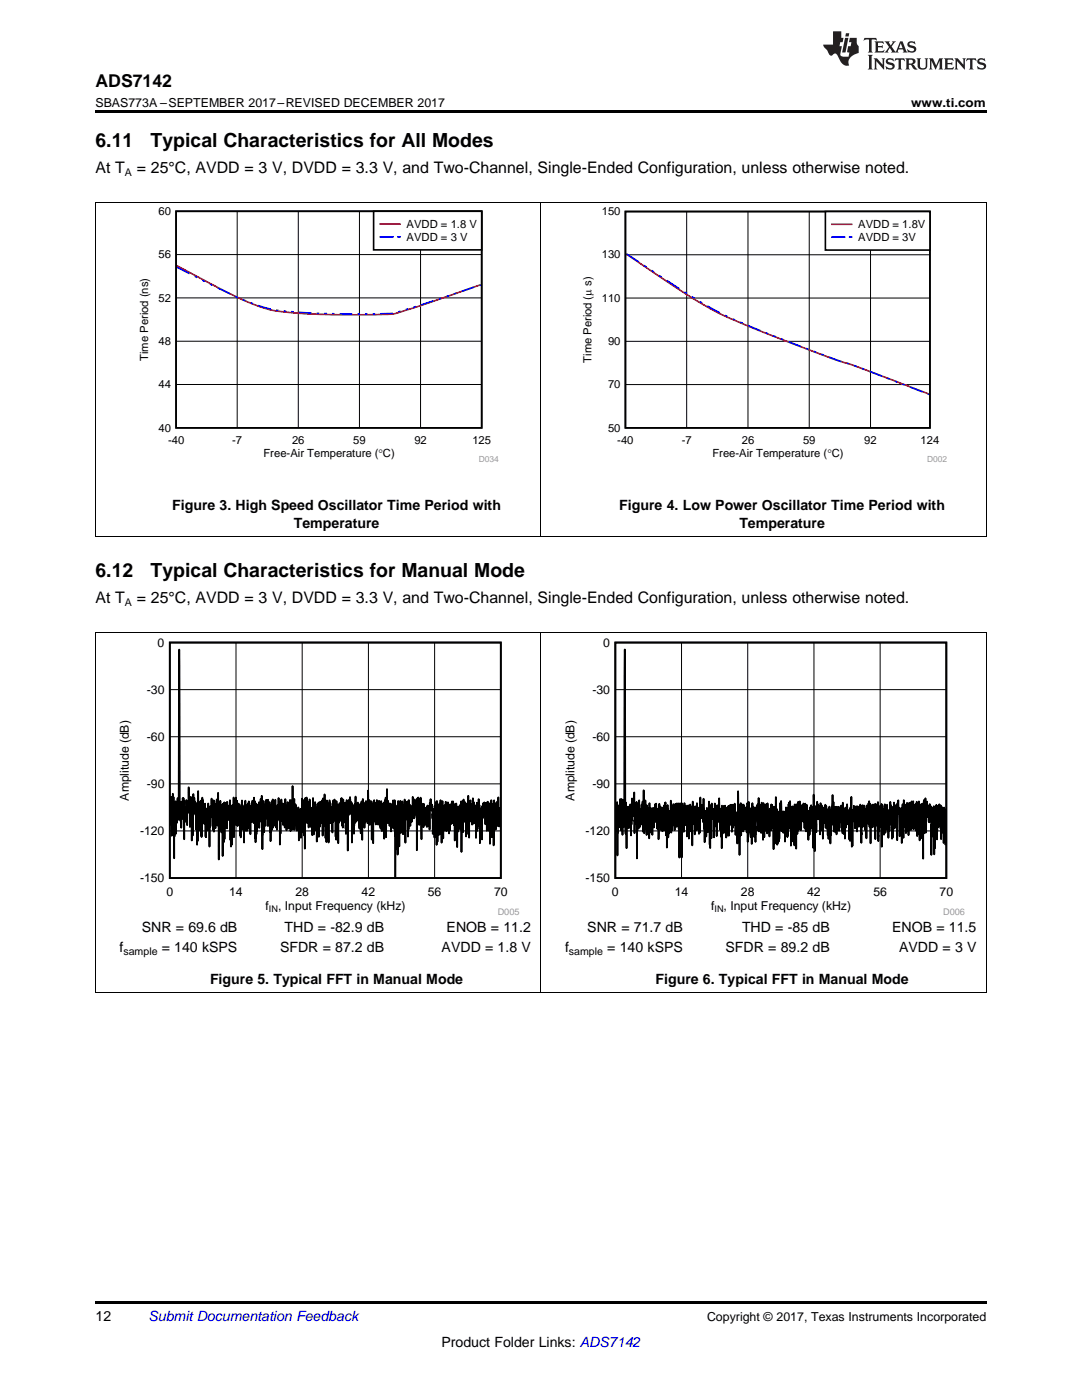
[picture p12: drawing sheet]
<svg xmlns="http://www.w3.org/2000/svg" width="216mm" height="279mm" viewBox="0 0 216 279" stroke-linecap="round" stroke-linejoin="round" font-family="sans-serif">
<defs><g id="words">
<g font-size="3.9">
<text x="19" y="29.3">6.11</text>
<text x="30.1" y="29.3">Typical Characteristics for All Modes</text>
<text x="19" y="115.2">6.12</text>
<text x="30.1" y="115.2">Typical Characteristics for Manual Mode</text>
</g>
<text font-size="3.5" x="19" y="17.3">ADS7142</text>
<g font-size="3.2">
<text x="19" y="34.4">At T</text>
<text x="27.3" y="34.4">= 25°C, AVDD = 3 V, DVDD = 3.3 V, and Two-Channel, Single-Ended Configuration, unless otherwise noted.</text>
<text x="19" y="120.4">At T</text>
<text x="27.3" y="120.4">= 25°C, AVDD = 3 V, DVDD = 3.3 V, and Two-Channel, Single-Ended Configuration, unless otherwise noted.</text>
</g>
<g font-size="2.8">
<text x="34.4" y="101.8">Figure 3. High Speed Oscillator Time Period with</text>
<text x="123.6" y="101.8">Figure 4. Low Power Oscillator Time Period with</text>
<text x="58.6" y="105.4">Temperature</text>
<text x="147.5" y="105.4">Temperature</text>
<text x="28.3" y="185.9">SNR = 69.6 dB</text>
<text x="56.8" y="185.9">THD = -82.9 dB</text>
<text x="89.1" y="185.9">ENOB = 11.2</text>
<text x="117.2" y="185.9">SNR = 71.7 dB</text>
<text x="148.1" y="185.9">THD = -85 dB</text>
<text x="178" y="185.9">ENOB = 11.5</text>
<text x="23.8" y="189.9">f</text>
<text x="32.3" y="189.9">= 140 kSPS</text>
<text x="55.9" y="189.9">SFDR = 87.2 dB</text>
<text x="88.1" y="189.9">AVDD = 1.8 V</text>
<text x="112.7" y="189.9">f</text>
<text x="121.2" y="189.9">= 140 kSPS</text>
<text x="144.8" y="189.9">SFDR = 89.2 dB</text>
<text x="179.4" y="189.9">AVDD = 3 V</text>
<text x="41.9" y="196.3">Figure 5. Typical FFT in Manual Mode</text>
<text x="130.8" y="196.3">Figure 6. Typical FFT in Manual Mode</text>
<text x="19" y="263.6">12</text>
<text x="88.1" y="268.9">Product Folder Links: ADS7142</text>
</g>
<text font-size="2.8" fill="#0000c8" x="29.6" y="263.6">Submit Documentation Feedback</text>
<g font-size="2.5">
<text x="19" y="21.4">SBAS773A –SEPTEMBER 2017–REVISED DECEMBER 2017</text>
<text x="181.8" y="21.4">www.ti.com</text>
<text x="141.1" y="263.6">Copyright © 2017, Texas Instruments Incorporated</text>
</g>
<g font-size="2.4">
<text x="31.5" y="129">0</text>
<text x="120.4" y="129">0</text>
<text x="29.3" y="138.4">-30</text>
<text x="118.2" y="138.4">-30</text>
<text x="29.3" y="147.8">-60</text>
<text x="118.2" y="147.8">-60</text>
<text x="25.7" y="159.8" transform="rotate(-90 25.7 159.8)">Amplitude (dB)</text>
<text x="29.3" y="157.2">-90</text>
<text x="114.6" y="159.8" transform="rotate(-90 114.6 159.8)">Amplitude (dB)</text>
<text x="118.2" y="157.2">-90</text>
<text x="27.9" y="166.6">-120</text>
<text x="116.8" y="166.6">-120</text>
<text x="27.9" y="176">-150</text>
<text x="33.2" y="178.8">0</text>
<text x="45.7" y="178.8">14</text>
<text x="58.9" y="178.8">28</text>
<text x="72.2" y="178.8">42</text>
<text x="85.4" y="178.8">56</text>
<text x="98.6" y="178.8">70</text>
<text x="116.8" y="176">-150</text>
<text x="122.1" y="178.8">0</text>
<text x="134.6" y="178.8">14</text>
<text x="147.8" y="178.8">28</text>
<text x="161.1" y="178.8">42</text>
<text x="174.3" y="178.8">56</text>
<text x="187.5" y="178.8">70</text>
<text x="53" y="181.6">f</text>
<text x="55.5" y="181.6">, Input Frequency (kHz)</text>
<text x="141.9" y="181.6">f</text>
<text x="144.4" y="181.6">, Input Frequency (kHz)</text>
</g>
<g font-size="2.2">
<text x="31.7" y="42.9">60</text>
<text x="81.1" y="45.5">AVDD = 1.8 V</text>
<text x="120.1" y="42.9">150</text>
<text x="171.2" y="45.6">AVDD = 1.8V</text>
<text x="31.7" y="51.5">56</text>
<text x="81.1" y="48.1">AVDD = 3 V</text>
<text x="120.1" y="51.6">130</text>
<text x="171.2" y="48.1">AVDD = 3V</text>
<text x="31.7" y="60.2">52</text>
<text x="120.1" y="60.2">110</text>
<text x="31.7" y="68.8">48</text>
<text x="121.3" y="68.9">90</text>
<text x="29.6" y="72" transform="rotate(-90 29.6 72)">Time Period (ns)</text>
<text x="31.7" y="77.5">44</text>
<text x="118" y="72.4" transform="rotate(-90 118 72.4)">Time Period (P s)</text>
<text x="121.3" y="77.5">70</text>
<text x="31.7" y="86.1">40</text>
<text x="33.5" y="88.7">-40</text>
<text x="46.3" y="88.7">-7</text>
<text x="58.3" y="88.7">26</text>
<text x="70.5" y="88.7">59</text>
<text x="82.7" y="88.7">92</text>
<text x="94.2" y="88.7">125</text>
<text x="121.3" y="86.1">50</text>
<text x="123.2" y="88.7">-40</text>
<text x="136" y="88.7">-7</text>
<text x="148" y="88.7">26</text>
<text x="160.2" y="88.7">59</text>
<text x="172.5" y="88.7">92</text>
<text x="183.7" y="88.7">124</text>
<text x="52.6" y="91.2">Free-Air Temperature (qC)</text>
<text x="142.2" y="91.2">Free-Air Temperature (qC)</text>
</g>
<g font-size="2.1">
<text x="24.9" y="35.1">A</text>
<text x="24.9" y="121">A</text>
<text x="24.6" y="190.5">sample</text>
<text x="113.5" y="190.5">sample</text>
</g>
<g font-size="1.8">
<text x="53.7" y="182">IN</text>
<text x="142.6" y="182">IN</text>
</g>
<g font-size="1.8" fill="#999">
<text x="99.3" y="182.7">D005</text>
<text x="188.2" y="182.7">D006</text>
</g>
<g font-size="1.7" fill="#999">
<text x="95.6" y="92.2">D034</text>
<text x="185" y="92.2">D002</text>
</g>
</g></defs>
<path d="M19 198h.2zM196.7 198h.1zM19 259.7h177.8v.5h-177.8z" fill="#000"/>
<path d="M19.1 126.3v71.7M107.9 126.3v71.7M196.8 126.3v71.7M19 198h177.8" fill="none" stroke="#000" stroke-width=".2"/>
<path d="M23.4 127.3h80.2v55.4h-80.2z" fill-rule="evenodd" fill="#fff"/>
<path d="M33.9 128.2h66v47h-66zM34 158.9l.1 5.7 .1-5.5v.4l.1 7.3 .2-8.4 .1 7.2v-6.5l.1 3.7 .1 8.5v-8.1v3.7l.1-6.1 .1 1.7v-2.6l.1 6.5v-6l.2 3.9 .1-5 .2 4.3 .1-2.8 .1-31.2 .1 34 .1-3.6 .2 5.2 .1-5.2 .1 3.4v-1.5v1l.1-3.6v1.6l.1-1.6 .1 1v-.5l.1 7.7v-5.3l.1-.2v2v-2.5l.1-.4v2.4l.1-2.4v2.7l.1-4.1 .1 5 .1-4.4 .1 1.9 .2-5.1 .2 7.9 .2-6v.3l.2 8.4v-5.9l.1-1.1 .1 6 .1-8.2v3.9l.2-3.2v2.5v-1.8l.1 2.2 .1-1.9v2.4l.1-2.3 .1 5.3v-5.1l.1 8.1 .2-10.7 .2 6.8 .1-4.6v5.6l.1-5.1 .1 4.4 .1-5.2v.1l.1 7.2 .2-7.9 .2 5.2 .2-3.3v3.3l.1-4 .2 6.7 .1-5.5v4.1l.1-4.2v4.3l.1-4.5v1.5l.2-2.4 .1 5.2v-3.4l.1 .8v6v-8.1l.1 4.1 .3-5.6 .1 1.2 .1-.4v.2l.2 5.3v-6l.1 6.3 .1-6.2v4.2l.1-3.6v1.9l.1-1.5v4.5v-3v.4l.3-3.2 .1 5.3 .1-6.6 .2 13.3 .1-10.2v-.4l.1 1.2 .1-2.3 .1 5.7v-4.4l.1 5 .1-5.5v.3l.1 9.9 .1-10.4 .1 7.7 .2-8v7.4l.1-7.1 .1 4.8 .2-5 .1 5.1v-5.3l.1 2.7v-2l.1 .6v2.4l.1-2.6v2.3l.3-3.7 .1 8v-6.4v.3l.1 7.3 .2-8.1v7.8l.1-7.2v-.7l.1 5.1 .1-6.6 .1 7.9v-5.8l.1-.2v2.8l.1-2.3v3l.2-5.4 .1 5.5v-4.9l.2 5.1 .2-4.5 .1 3.2 .1-3v2l.1-1.2 .1 5.7 .3-7.3v5.8l.1-5v4.2l.2-3.8 .1 7.1v-5.1l.1 2.3 .2-5.5 .1 6v-4.8l.1 2.4v-2.7l.1 5.1 .2-5.5v4.2l.1-3.6v3.2l.1-4.2v4.7l.1-3.9 .2 5.8v-3.5v1.1l.2-3.8 .1 3.7 .1-4.2 .2 4.5 .1-5.1v3.3l.1-2.6 .1 .2v7.1v-5.5l.1 6.4v-7.7l.1 6.8 .1-5.9 .1 4.5 .1-5.2 .2 4.3 .1-4.8v5.1l.1-3.9v.7l.1-1.7v2.1l.1-2.9 .1 4.5 .1-5.2 .2 10.7 .2-9.7 .1 6.3 .1-5.1 .1 3.9v-4.4l.1 2.9 .1-3.7 .1 2.4v-2.4l.1 2.2v-1.1l.1 .3v3.7l.1-5.2 .2 5.2 .1-4.7v5.1l.1-4.6 .1 7.3 .1-7.2 .1 5 .1-5.8 .1 3v-3.4l.1 5.7v-4.4v-.3l.2 2.1v-2.1l.1 4.3 .1-5.2 .1 4.6 .1-2.9v3.9l.1-3.7 .1 4.1v-4.6l.1 2.9v-3.3l.1 2.7 .1-4v4l.1-3.1 .1 3.3v-3v8.1l.1-7.1v-.5l.1 5.4 .1-6.8 .1 3.7v-1.4l.1 2 .1-3.5 .1 4.2 .1-4.1v3l.1-2.7 .1 4.3 .1-5.6 .1 .1 .2 6.1 .1-4.9 .1 3.4v-4.1v4.9l.1-3.7 .1 4v-3.1v-.4v2.3l.1-3.7v4.4l.2-5.2 .1 6.3v-4.7l.1 4.3v-4.9l.1 4.9 .2-8.6v8.7l.1-3.9 .1 2.3 .1-4.6 .1 6.2 .2-5.1 .1 4 .1-2.9 .1 4.2v-4.2v-.2l.1 2.6 .1-2.9v.2l.1 6.4 .1-4.9v-.4v1.9l.2-2.8 .1 5.7 .1-5.8v3l.2-5 .1 5.1 .1-4.9v6.5l.1-5.6v.1l.1 6.2 .1-4.4v7l.1-10.1 .2 3.6 .1-3.7v2.9l.1-2.5v4.7l.1-4.3 .1 3.9 .1-2.4v.3v3.3v-4.7l.1 .7 .1-1.6v4.6l.1-3.3v3.7l.1-2.4v2.9l.1-3.8 .1 3.8v-3v1.6l.1-1v.2v3.9l.2-7.4 .1 7.2 .1-5.5v2.4l.2-3.3 .1 5.1v-3.8l.1 4.4 .1-4.1v.1v6.2l.2-7.6 .1 3.8 .1-4v6.8l.1-5.2v1.5v-1.6l.1 3.3 .1-5v3.1l.1-2.5 .1 3v-2.3v2.9l.2-4.5 .1 7.1v-7.2v-.3l.2 5.6 .2-6.4v3.8l.1-2.6v1.2l.1 6.4 .1-4.8v5.6l.1-8.3 .1 7.5 .1-6.9 .2 7.7v-7.4l.1 .2v-1.2l.1 3.2 .1-2.5 .1 3.9v-3.1l.1 2.3 .1-2.5v4.3l.1-4.2v5l.2-6.3v4.2v-2.7l.1 1.5v-2.6v-.3l.1 1 .1-1.3 .1 4v-2.4v.2l.1 5.6v-6.3v.2l.1 6.7v-7.7l.1 4.7 .1-3.5 .1 1.3v-1.8l.1 7.7 .1-7.1v3l.1-3.9 .2 3.5 .1-4.4 .1 2.9 .1-3 .1 5.5v-3.6l.1 4 .1-5.6 .1 4.6 .1-3.3v2.1l.2-2.8 .1 6.2 .2-6.7 .1 5.8v-3.2v.4l.1 7v-8.6l.1-.2v1.9l.2-3.2v2.8l.1-3.3 .2 3.3 .1-2.2 .1 .3v7.6l.1-7.7v4.2l.1-3.8 .1 4.8 .1-3.9v4.7l.1-5.9 .1 3.8 .2-5.3 .1 5 .1-2.5 .1 2.1v-2.9v2.9l.1-3.4v3.4l.1-2.5 .2 4.3 .2-5 .1 5.9 .2-6.4 .1 7.7 .1-8.2 .2 2.6 .1-1.6v4.8l.1-4.9v2.3l.2-2.8 .2 4 .1-2.9v3.4l.2-6.5v6.3l.1-4.4 .1 4.7v-4.7l.1 4.9v-3.7l.1 .7v-1.3v2l.1-1.9v.2l.1 3.1v-3.8v.1l.1 7.6 .1-7.2 .2 7.9 .2-8.6v3.7l.2-2.7v2.9v-3.4l.1 4.3v-4.1l.1 2.1 .1-2.8 .2 4.8 .1-3 .1 2.9v-4.6l.2 5v-4.1l.1 4.6 .2-5.4 .1 6v-4.4l.1 1.4v-1.7l.1 2.3 .1-3.2v2l.1-1.9 .1 7v-6.7l.1-.8v5.3l.1-5.5v6.1l.1-6.6v7.9l.2-9.6 .1 5.6v-3.4l.2 4.6 .1-3.8v1.9v-1.8l.1 1.1v-1v4.1l.1-4.5 .1 4 .1-2.5v4.1l.1-5.4 .1 1.5v-1.4l.1 .2v4.4l.2-5.5 .1 5.7 .1-5.7 .1 .2 .1 15.2v-11.6v2.1l.1-3.3v3l.2-3.2v7.4l.1-8.8v9.9l.2-10.8v4.4l.1-2.8 .1 7.5 .2-9.1 .1 6.4 .1-5.7v-.3v3.3l.1-3.1v1.3l.1-1.8v.1l.1 6.5 .1-4v3.3l.1-5.1 .1 3.7v-4.8l.2 8.6v-7.8l.1 .5v-.6v2.7l.1-3 .1 3.5 .1-3.6 .1 7.1 .2-7.3 .1 4.9 .1-4 .1 4.2 .1-3.9v2.6l.1 .3v-.6v.8l.1-3v3l.2-5v3.1l.1-1.9 .1 3.1 .1-3.8 .1 3.1 .1-2.4 .1 .9 .1-.9 .1 9.5 .1-10.2v-.2l.1 3.7 .1-3.8v4l.1-2.9 .1 4.3 .1-5.1 .1 4.4v-4.7l.2 8.3 .1-7.1 .1 3v-2.5v.4l.1 3.6v-4.1l.1 4.3 .1-4.7 .1 1.8v-.7v.7l.1-.4v2.8l.1-3.4 .1 3.3 .1-3.1 .1 3.6v-3.9l.1-.2v.9v-1l.3 4.1v-4l.1 4.7 .1-5.4v1.5l.1-2.2 .1 .7v-.6l.1 2.2v-1.3l.1 .6 .1-.3v.1l.1 5.5 .1-4.9v3.6v-3.6l.2 5.7 .1-6.4 .1 5.2 .2-6.1v8.7l.1-8.7 .1 8.1v-5.5v-.4l.2 2.9v-4.3l.1 5.9 .1-6.2 .1 6 .1-6.7 .2 8.5v-6.3l.1-1v2.9l.1-3.9 .1 7.4 .1-6.1 .1 2.9 .1-3.4 .1 5.1 .2-5.8 .1 5.9 .2-4.5v3.1l.1-4.4 .1 3.9 .1-2.6v4.9l.1-3.5 .1 2.9v-5.1l.2 2.3v-.7l.1 2.3v-4.3l.1-.2 .1 4.2 .1-4.3 .1 3.4v-2.9l.1 .5v3.8v-2.6l.1 2.5v-2.3v5.4l.1-6.5v4l.1-4.4v.2v-.6l.1 2.2v-2.2l.1 2.5 .1-1.7v.7v7.2l.1-8 .1 3.4v-3.6l.1 4.5v-3.3l.1-.8 .1 2.1 .1-2.5v4.6l.1-5 .1 .6v-1.2l.1 10.1 .1-8.1v3.3l.1-5.3 .1 6.2 .1-6.5 .1 4.1v-2.2l.1 2.5 .1-3.9 .2 6.8 .1-4.9v4.5l.1-6.2 .1 2.7 .1-4.2 .1 5.4 .1-4v7v-5.7l.1 2.4 .2-4.2 .2 4.3 .1-3v3.6l.2-5.3 .1 5.1 .1-4.3v3.9l.2-3.3v3.6l.1-2.8 .1 5.7v-5.9l.1 4.6 .1-5.5v-.2l.1 5.3 .1-4.8v4.1l.1-5.3 .1 4 .1-2.8v1.1l.1 6.5v-6.8l.1 2 .1-2.2 .1 3.2v-3.2l.1 6.2v-6.2v-.4l.1 2.4 .1-3v2.6l.1-2.5 .1 2.5v-2.8l.1 2.1 .1-1.9 .1 4.2 .1-4.2v3.7v-3.4l.1 5.2 .2-5.8 .1 1.3 .1-1.2v5.7l.1-4v3.6l.1-5 .1 8v-5.3v-.1l.1 .9 .1-4.2 .1 7.4 .1-6.6 .2 2.7v-2.8l.1 8.3v-8.4l.1 1.8v-2.4l.1 3.9 .2-3.3v5.3v-3.2v-.1v1.9l.1-2.7 .1 3.2 .1-4.7v2.9l.1-2.3 .1 4.3v-5.8l.2 5.9 .1-3.1v2.9l.1-1.9" fill="none" stroke="#000" stroke-width=".35"/>
<path d="M33.9 137.6h66M47.1 128.2v47M60.3 128.2v47M73.5 128.2v47M86.7 128.2v47M33.9 156.4h66M33.9 147h66M33.9 165.8h66" fill="none" stroke="#000" stroke-width=".2"/>
<path d="M112.3 127.3h80.2v55.4h-80.2z" fill-rule="evenodd" fill="#fff"/>
<path d="M122.8 128.2h66v47h-66zM122.9 164.9l.1 1v-4.4v-.2l.1 2.1v-3.3l.1 10.6 .1-9.9v5.4l.2-5.4v1.6l.1-1.6v.2l.1 4.1v-5.6l.1 4.2 .1-3.3v.5v4.8l.1-6.2 .2 7.1 .1-6.9 .1 5.4 .1-3.6 .1 .7 .1-32.6 .1 36.8 .1-6.2 .1 9.1 .1-8.3v4.2l.1-3.9v3l.1-3.3 .1 4.2 .2-3.9 .1 3 .1-3.7 .1 6.1v-5.3l.1-.1v3.2l.1-5.2 .1 3.1 .2-2 .1 2.5 .1-4.7v8.1l.2-6 .2 4.2v-4.5l.1 11.3 .1-10.6 .1-.2 .1 4.6 .1-3.5v3.7v-5.6l.2 5.3v-3.5l.1 1.8v-1.6v2.3l.1-1.5 .1 2v-3.9l.1 3.7v-2.8l.1 2.7v-4.2l.1 6 .1-8.3 .2 8.6 .2-6.5 .2 6.8 .1-5.9v2.8l.1-2.3 .1 3.9 .1-2.4v3.7l.1-4.5v5.4l.1-7 .1 4.8v-.2v.4l.1-3.3v4.1l.1-4.8 .2 5.1v-5l.1 5.2v-5.2l.1-.1v1.4v-1.4l.2 3.8v-3.7l.1 1.5 .1-.9v2l.1-3.6v2.9l.1-2.9 .1 3.6v-2.7l.1 1.3v-1.1l.1 3.9 .1-3.4 .1 5.5 .2-7.1 .1 4.7 .1-4.2 .1 3.4v-2.7l.1 4.1 .1-4.5 .1 4.6v-4l.1 4v-4.3l.1 2.5v-1.9l.1 3.6v-4.8l.1-.2v2.1l.2-2.7 .1 6.6v-5.4l.1 4.3v-4.1v.4l.1 7.3 .1-8.5 .1 6.4 .1-5.2v-.1l.1 4.6 .1-4.6 .1 3.9 .2-5.9v6.4l.1-4.7v4.3l.1-4.7v2.6l.2-2.4v3.4l.1-4.2 .2 5.2 .2-5.3 .1 4.6 .1-4.6 .2 4.6v-4.6l.1 4.1 .1-4v5l.1-5.2 .1 10.9v-9.5l.1 6.2 .1-5 .1 .9 .1-3.6v11l.1-10.8 .1 4.6 .1-3.4 .1 4.4 .2-5.7 .1 4.4 .1-2.8v2.6l.1-3.7 .2 6.1v-5.1l.2 4.6v-5.7l.2 6.7 .1-6.3 .1 4.8v-5.3l.2 5 .1-4.3v2.7l.1-3.1v7.8l.1-8.7 .1 4.5 .2-3.2 .1 2.2v-1.1v.3v3.8l.1-5.6 .2 1.8v-.8l.1 3.8 .1-5.4 .1 5.2v-4.2l.1 2.3 .1-1.9 .1 4.7 .1-5.3 .1 5.1v-7l.2 4.1 .2-2.6 .1 3.3 .2-4.6 .2 8.7 .1-6.3v4.2l.2-3.9v4.8l.1-5.7 .1 3.1v-2.6l.1 1.7v-1.5v4.2l.3-6.1 .1 8.6 .1-6.1v6.8l.1-7.7v1.5l.1-2.5 .1 6.7v-6.9l.2 3 .2-2v.2l.1 5.5 .1-6.7 .2 4.5v-3.4l.1 1.1 .1-.9v5.2l.1-6.1 .1 3.3v-2.4v-.2l.1 2.3 .1-3.1 .1 3.2v-4.6l.2 5.5v-3.4v.4v3.9l.1-3 .1 4.3v-5.4l.1 .2v7.5l.1-8.5 .1 5.6 .1-4.2 .1 3.6 .1-5 .1 5.4 .1-5.4v5.2l.1-4.9v5.8l.1-5.4v5.7l.1-4.5 .1 3.9v-5.4l.1 4 .2-4.4v6l.1-5.7 .1 2.6 .1-3v2.7l.2-2.8 .1 5.4 .1-5 .1 1.3v-1.7v4.6l.1-3.5v1.1v-1l.1 .8 .1-.7v2.5l.1-4 .2 6.2 .1-4.5 .1 3v-2.8l.1 6 .2-10.4 .1 9.6 .1-6.9v3.5v-.9l.1 7.4v-9.3v1.7l.1-2.1v5.9l.1-6.5 .1 6.4 .1-6.1 .1 4.5 .1-3.2 .1 4 .1-5.3 .1 4 .1-2.6v3.5l.1-4.3 .2 2.1v-2.2v.5l.1-.3v4.8l.1-5.8 .1 7.7v-6.4l.1-.5v5.6l.1-6.7 .1 6 .1-4.7 .2 5.8 .1-5.5 .1 6.8 .1-8.1 .1 5.4 .2-4.6 .1 5.9 .1-5.8 .1 6.8 .2-5.5v.8l.1-2.4 .1 2.5 .1-2.9v5.2l.2-6.4v6.5l.1 .1v-4.1l.1 2.6 .1-3.8 .2 5.6 .1-6 .2 4.4v-2.4v.6l.1 4.8v-7.3l.1 3.2v-2.2l.1 .5v5.3l.2-6.5 .1 3.6v-3v.4l.1-1.1v1.3l.1-1.2 .1 5.7v-6l.3 4.8 .1-3.4v.1v5.1l.1-5.5 .3 4.3v-5.2l.1 .8v-.7v.5l.1-.4 .1 2.3v-1.7l.1 4v-2.2v.2l.1 6.2v-8.5l.1 3.7 .1-3v6.6l.2-9.2 .1 7.9v-5.3v2.6l.1-2.8 .1 7.1 .1-5.6v-.1v5.3l.1-6.2 .1 6 .2-7.6 .2 3.6 .1-4.2v6.1l.1-3.7 .1 3.1 .2-3.4v4.3l.1-4v3.4l.1-3.6 .1 6v-3.8l.1 1.9 .1-5 .1 5.1 .1-4.9 .1 5.8 .1-5.6v.1l.1-1.1 .1 1.6v-1.9l.1 3.7v-2.8l.1 2.5v-3.7l.1 5.6 .1-4.6v.4v7.5l.1-5.2v-.9v1.4l.1-2.9 .1 6.6v-6.9l.1 1 .1-.9v7l.1-6.5 .1 3.7v-2.7v6.2l.1-8.2 .1 5.7 .1-4.9v.5l.1 7.6v-8.9v2.6l.1-1.8v.2l.1 4.9 .1-4.8v4.2l.1-5.8v3.6l.3-3.7v.2v5.5l.1-4.5v4.5l.1-3.5v3.5l.2-4.9 .2 2.6v-2.2l.1 2.9v-3.6l.2 4.9 .2-4.9 .2 5.5v-5.2l.1 1.7v-1.7l.2 6 .1-3.2v.5v3.6l.1-5.8v2.9l.1-2.7v4.6l.1-5.1v-.4l.1 1.4 .1-.2v3.2l.1-4.8 .2 4.6v-4.2l.1 2.2v-1.4l.1 7.3 .1-10.6 .2 11.3v-7.1v-.1l.1 .5v-.9v1.8l.1-3.2 .1 5.2 .2-6.1 .1 3.5v-3l.1 3v-2.2l.1 1.9v-2.4l.2 5.7 .1-6.2 .2 5.1 .1-4.7 .1 5.1v-3.3v.4l.1 4.5v-5.4l.1 1.6v-2l.1 1.9 .1-2.4v3.2l.2-3.7v4.6l.2-4.3v4.4l.1-3.8v3.9l.1-3.5 .1 4.8 .1-4.9v5.6l.2-6.4 .2 7.3v-5.8l.1-.7v4.8l.2-5.7 .1 3.7v-5.9l.1 3.1 .1-1.7 .1 5.8 .1-4.9v2.4l.1-2.4v.2l.1 4.9 .1-4.9v1.9v-1.1l.1 4.5 .1-5.5 .1 4.6 .1-4 .1-.5v1.6l.1-1.7v4.8v-3.7l.1 3.1 .1-3.5v.7v-.8l.2 2.5 .1-3.3 .1 4.9 .1-4.8v.6v4.8l.1-6.1 .2 6.3v-5v-.2l.1 4.3 .1-4.3v6.1l.1-6.1 .1 3.9v-4.1l.1 2.9 .1-3.5 .1 3 .1-1.8v.6v-.2v.1v2.3l.1-2v2.1l.1-2.9v1.8v-1l.1 5.1v-5.6v.2l.1 5.6 .1-6.6 .1 4.6 .1-6.8 .1 10v-5.5l.1-.4v5.7l.1-7v-.2v2.3l.2-3.1 .1 2.7v-1.5l.1 1.4v-1.2v3.1l.2-4.3 .2 5v-5.1l.2 3.5 .1-3.3 .1 3.9 .1-4v.3v-.5l.1 .7 .1-.9v1.2v-.9l.2 7.3v-5.3l.1-.1v2.2l.1-4.3 .1 4v-3.1l.1 3.4 .1-4.2 .1 1.7v-1.2l.1 .3v3.2l.1-2.3v3.2v-4.2v.2l.1 5.4v-5.2l.1 .2v5.2v-6.3v-.2l.1 2.3 .1-2.2v1l.1-.8v3.3l.1-3.7v-.4v3.6l.1-4 .1 5.1 .1-4.6v4.3l.1-2.9v6.5l.1-6.4v-.4l.1 .6v-.8l.1 3.3 .1-4v4.5l.2-3.4 .1 2 .1-3.2 .1 4.6v-2l.1 4.4v-7.1l.2 2.3v-.8l.1 2.9v-4l.1 3.7 .1-4.4 .1 7.8 .1-5.7v2.1l.1-3.4 .1 4.2v-3.1l.2 3.1 .1-4.7v8.6l.2-8.3 .1 5.5v-4.7l.1 .6v-.3l.1 .2v4.6l.1-6v-.1l.2 5.7v-3.8v2.6l.1-3.9 .1 4.3 .1-4.8 .1 5.2 .1-3.5v1l.1 3.9v-5.5l.2 4.1 .1-5.8 .2 3.5 .1-2v.3l.1 5.6v-4.7l.1 .1v-.3v4.7l.1-6.2 .1 2.7 .1-3.5 .1 5.1 .1-4.1 .1 3.8 .1-4.3v2.1l.1-1.2 .1 6.1 .1-6.8 .1-1.2 .1 2.7v-1.2l.1 1.2v-1.2l.1 .5v5.2v-5.6l.1 3v-2.9l.1 1.4v-1.2l.2 2.4v-2.8v7l.2-7.7 .2 6.7v-7.5l.2 5.3 .1-4.2 .1 1.6v-.1l.1 4 .1-5.8v5.4l.1-5.7 .2 4.5v-3.5l.1 5.5 .2-6.5v3.3l.1-3.2v5.3l.2-4.1v4.1l.1-5.7 .1 3.7 .1-3v.8v-1.3l.1 2.1v-2.3l.1 5.6v-3.8v-.1l.1 3.8 .1-3.4v-.2l.1 2.4v-3.4v-.3l.1 1.7 .1-1.7v5.3l.1-5.8 .1 6.9 .1-6.5 .1 6 .2-6.5 .1 7.8v-6l.1-.2 .1 3.2v-3.8l.1 4.1 .1-4.6 .1 6.9 .1-6.9 .1 11 .1-11.3 .1-.4 .1 6.6 .2-7 .1 6.8 .2-6.1v3l.1-2.2 .2 3.2 .1-2.8v.2v2.7l.1-3.6 .2 1.2v-.8l.1 9.7 .1-8.6 .1 .4v-.7v3.5l.1-4 .1 3.4 .1-3.7 .1 9.6v-8.8l.2 7.6 .1-7.4 .1 2.1v-3.4l.2 6.9 .1-6.6 .1 4.2 .1-3.1 .1 1.6v-3.1l.1 .9 .1-.6 .1 4.5v-4.5v.2l.1 6.5v-5l.1 1.1 .1-2.5 .1 2.7v-2.4l.2 6.8 .1-7v1.9l.1-1.7 .1 7.2 .1-.2" fill="none" stroke="#000" stroke-width=".35"/>
<g fill="none" stroke="#000" stroke-width=".2">
<path d="M19.1 40.4v66.7M107.9 40.4v66.7M196.8 40.4v66.7M19 107.1h177.8M19 126.3h177.8M122.8 137.6h66M136 128.2v47M149.2 128.2v47M162.4 128.2v47M175.6 128.2v47M122.8 156.4h66M122.8 147h66"/>
<path d="M122.8 165.8h66"/>
</g>
<path d="M27.4 41.3h72.1v51h-72.1z" fill-rule="evenodd" fill="#fff"/>
<path d="M35.1 42.2h61v43.2h-61z" fill="none" stroke="#000" stroke-width=".33"/>
<path d="M35.1 59.5h61M35.1 50.8h61M47.3 42.2v43.2M59.5 42.2v43.2M71.7 42.2v43.2M83.9 42.2v43.2M35.1 76.7h61M35.1 68.1h61" fill="none" stroke="#000" stroke-width=".2"/>
<path d="M35.3 53l1.9 1.1a101.5 101.5 0 0 0 15.7 7.4 51.8 51.8 0 0 0 12.9 1.3h8.7a13.3 13.3 0 0 0 5.3-.5l16.2-5.5" fill="none" stroke="#f00" stroke-width=".33"/>
<g fill="none" stroke="#00f" stroke-width=".33">
<path d="M35.3 53.3l2.5 1.3M38.8 55.1l.5 .3M40.4 55.9l.5 .3M41.9 56.7l.5 .2M43.4 57.4l2.5 1.3M47 59.1l.5 .3M48.5 59.8l.5 .2M88 59.5l-.5 .2M89.6 59l-.5 .2M91.1 58.5l-.5 .2M94.6 57.3l-2.5 .8M96 56.9l-.3 .1"/>
<path d="M50 60.4l.5 .2M51.5 61l2.6 .7M55.1 61.9l.5 .1M56.6 62.1h.5M58.1 62.2h.5M59.6 62.3l2.6 .2M63.2 62.5h.5M64.7 62.6h.5M66.2 62.6h.5M67.8 62.6l2.5 .1M71.3 62.7h.5M72.8 62.7h.5"/>
<path d="M74.9 62.6l-.5 .1M78.4 62.5l-2.5 .1M79.9 62.1l-.5 .2M81.5 61.6l-.6 .2M83 61.2l-.5 .1M86.5 60l-2.5 .9"/>
</g>
<path d="M74.5 42.2h21.6v7.7h-21.6z" fill-rule="evenodd" fill="#fff"/>
<path d="M74.5 42.2h21.6v7.7h-21.6z" fill="none" stroke="#000" stroke-width=".33"/>
<path d="M75.9 44.7h3.9" fill="none" stroke="#f00" stroke-width=".33"/>
<path d="M75.9 47.3h2.5M79.4 47.3h.4" fill="none" stroke="#00f" stroke-width=".33"/>
<path d="M115.9 41.4h73v50.9h-73z" fill-rule="evenodd" fill="#fff"/>
<path d="M124.8 42.2h60.8v43.2h-60.8z" fill="none" stroke="#000" stroke-width=".33"/>
<path d="M124.8 59.5h60.8M124.8 50.8h60.8M137 42.2v43.2M149.3 42.2v43.2M161.5 42.2v43.2M173.7 42.2v43.2M124.8 76.7h60.8M124.8 68.1h60.8" fill="none" stroke="#000" stroke-width=".2"/>
<path d="M124.9 50.7l5 3.3a115.2 115.2 0 0 0 14.2 8.8 374.2 374.2 0 0 0 29.6 11.4l11.7 4.5" fill="none" stroke="#f00" stroke-width=".33"/>
<g fill="none" stroke="#00f" stroke-width=".33">
<path d="M124.9 50.6l2.6 1.7M128.5 53l.5 .3M130 54l.5 .3M131.5 55l.5 .3M133 56l2.6 1.6M136.6 58.3l.5 .3M138.1 59.2l.5 .3M139.6 60.1l.5 .3M141.1 61l2.6 1.4M144.7 62.9l.5 .3M146.2 63.6l.5 .3M147.7 64.3l.5 .2"/>
<path d="M149.2 65l2.5 1M152.8 66.4l.5 .2M154.3 67l.5 .2M155.8 67.6l.5 .2M157.3 68.2l2.5 1M160.8 69.5l.5 .2M162.4 70.1l.5 .2M163.9 70.7l.5 .2M165.4 71.3l2.5 .9M168.9 72.5l.5 .1M170.4 73l.6 .2M172 73.5l.5 .2"/>
<path d="M173.5 74.1l2.5 1M177 75.5l.5 .2M178.5 76.1l.5 .1M180.1 76.6l.5 .2M181.6 77.2l2.5 1M185.1 78.6l.3 .1"/>
</g>
<path d="M164.7 42.2h20.9v7.7h-20.9z" fill-rule="evenodd" fill="#fff"/>
<path d="M164.7 42.2h20.9v7.7h-20.9z" fill="none" stroke="#000" stroke-width=".33"/>
<path d="M166 44.8h3.9" fill="none" stroke="#f00" stroke-width=".33"/>
<path d="M166 47.3h2.5M169.5 47.3h.4" fill="none" stroke="#00f" stroke-width=".33"/>
<path d="M19 40.4h177.8" fill="none" stroke="#000" stroke-width=".2"/>
<path d="M19 22h177.8v.5h-177.8z" fill="#000"/>
<g fill="#231f20">
<path d="M172.5 7.6l-.1 .5 .4-.2h.6v.1v2.1l-.2 .4h.9l-.2-.4v-2.1l.1-.1h.5l.5 .2-.2-.5zM174.5 8.3l.2 .3v1.5l-.2 .4h1.8l.2-.6a1.04 1.04 0 0 1-1.3 .2v-.7h.6l.3 .2v-.6l-.3 .2h-.6v-.6l.8-.1 .4 .3-.2-.5zM176.5 8.3l.9 1.1-.9 1.1h.8l-.2-.2 .4-.7 .5 .7-.2 .2h1.5l-.2-.2 .2-.4h.9l.1 .4-.2 .2h1l-.3-.3-.7-1.9h-.5l-.9 2-.8-1 .9-1h-.8l.1 .3-.4 .5-.3-.6 .1-.2zM179.7 8.6l.4 1h-.7zM181.3 8.4a.63 .63 0 0 0-.2 .7 .63 .63 0 0 0 .6 .4l.6 .2 .1 .2a.75 .75 0 0 1-.7 .4 .75 .75 0 0 1-.6-.5l.1 .7 .1-.1a1.11 1.11 0 0 0 1.5-.6 1.13 1.13 0 0 0-1.2-.8l-.1-.4a1.04 1.04 0 0 1 1.2 .2l-.2-.5-.2 .1-.4-.2zM173.2 10.9l.2 .4v2.2l-.2 .4h1l-.3-.4v-2.2l.3-.4zM174.3 11.6l.3 .4v1.5l-.3 .4h.8l-.2-.4v-1.3l1.5 1.7v-1.9l.2-.4h-.7l.2 .4v.9l-1.1-1.3zM177 11.8a.62 .62 0 0 0-.2 .7 .62 .62 0 0 0 .6 .4l.6 .1 .1 .3a.76 .76 0 0 1-.7 .3 .76 .76 0 0 1-.7-.4l.2 .7 .1-.1a1.11 1.11 0 0 0 1.5-.6 1.13 1.13 0 0 0-1.2-.8l-.1-.4a1.04 1.04 0 0 1 1.2 .2l-.2-.6-.2 .1-.5-.1zM178.7 11.6l-.2 .6a.61 .61 0 0 1 .8-.3v1.6l-.2 .4h.9l-.2-.4v-1.6a.63 .63 0 0 1 .7 .3l-.1-.6zM180.6 11.6l.3 .4v1.5l-.3 .4h1l-.2-.2-.1-.8 .6 .2a.76 .76 0 0 0 1.2 .7l-1-1a.58 .58 0 0 0 .6-.5 .58 .58 0 0 0-.5-.6zM181.4 11.9h.1a.45 .45 0 0 1 .5 .1 .45 .45 0 0 1 .1 .5l-.8 .2zM182.9 11.6l.2 .2a2.17 2.17 0 0 0 .3 1.9 .99 .99 0 0 0 1.6-.6v-1.1l.2-.4h-.7l.2 .2a1.92 1.92 0 0 1-.2 1.8 .6 .6 0 0 1-.9-.5v-1.1l.2-.4zM185.4 11.6l.2 .4v1.5l-.2 .4h.7l-.2-.4v-1.4l.8 1.8 .8-1.8v1.4l-.2 .4h.9l-.2-.4v-1.5l.2-.4h-.8l-.6 1.5-.6-1.5zM188.4 11.6l.2 .4v1.5l-.2 .4h1.8l.1-.6a1.04 1.04 0 0 1-1.2 .1v-.6h.5l.4 .2v-.6l-.4 .2h-.5v-.7h.8l.3 .3-.1-.6zM190.5 11.6l.2 .4v1.5l-.2 .4h.7l-.2-.4v-1.3l1.5 1.7v-1.9l.2-.4h-.7l.2 .4v.9l-1.1-1.3zM192.9 11.6l-.1 .6a.61 .61 0 0 1 .7-.3l.1 1.6-.3 .4h1l-.3-.4 .1-1.6a.63 .63 0 0 1 .7 .3l-.1-.6zM195.2 11.8a.62 .62 0 0 0-.2 .7 .62 .62 0 0 0 .6 .4l.6 .1 .1 .3a.76 .76 0 0 1-.7 .3 .76 .76 0 0 1-.6-.4l.1 .7 .1-.1a1.11 1.11 0 0 0 1.6-.6 1.13 1.13 0 0 0-1.3-.8l-.1-.4a1.04 1.04 0 0 1 1.2 .2l-.1-.6-.2 .1-.5-.1z"/>
<path d="M166.2 6.3v2.6h-1.9v.4l.8 .9a.91 .91 0 0 0 1 .8 .56 .56 0 0 1 .5-.3 .56 .56 0 0 1 .5 .3l.4 .8a1.53 1.53 0 0 0 1.9 1.2 1.54 1.54 0 0 1 1-2.1l.9-.3v-1.4a1.52 1.52 0 0 1-.4-1.6h-1.3l-.2 .8h.5l-.2 .8h-.5l-.1 1v.2l.4 .1-.2 .8a1.93 1.93 0 0 1-1.6-.3l.3-1.8h-.5l.2-.8h.4l.2-.8h-.4v-1.3zM168.6 7.6l-.6 2.9h.7l.6-2.9zM168.8 6.6l-.1 .7h.6l.2-.7z"/>
</g>
<use href="#words"/>
</svg>
